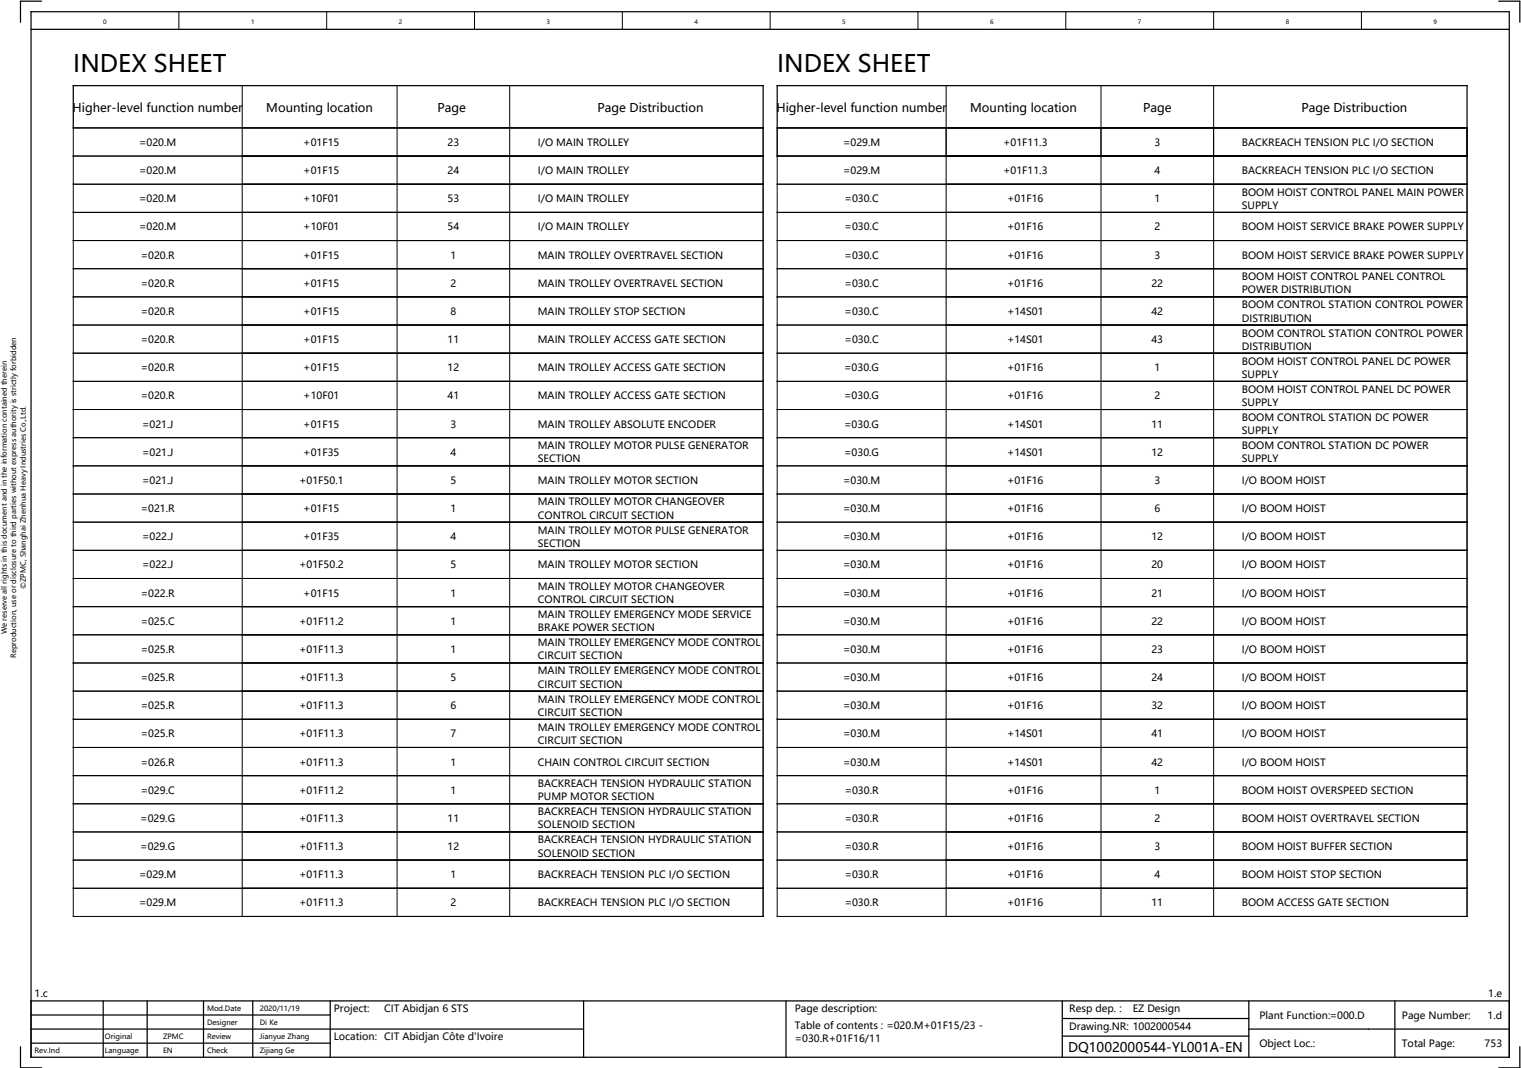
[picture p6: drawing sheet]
<svg xmlns="http://www.w3.org/2000/svg" width="432mm" height="303mm" viewBox="0 0 432 303" stroke-linecap="round" stroke-linejoin="round" font-family="sans-serif">
<defs><g id="words">
<g font-size="6.8">
<text x="20.8" y="20.3">INDEX SHEET</text>
<text x="220.8" y="20.3">INDEX SHEET</text>
</g>
<text font-size="3.8" x="303.5" y="298.8">DQ1002000544-YL001A-EN</text>
<g font-size="3.4">
<text x="20.6" y="31.7">Higher-level function number</text>
<text x="75.7" y="31.7">Mounting location</text>
<text x="124.3" y="31.7">Page</text>
<text x="169.8" y="31.7">Page Distribuction</text>
<text x="220.6" y="31.7">Higher-level function number</text>
<text x="275.7" y="31.7">Mounting location</text>
<text x="324.8" y="31.7">Page</text>
<text x="369.8" y="31.7">Page Distribuction</text>
</g>
<g font-size="2.8">
<text x="39.5" y="41.5">=020.M</text>
<text x="86.2" y="41.5">+01F15</text>
<text x="127.2" y="41.5">23</text>
<text x="152.8" y="41.5">I/O MAIN TROLLEY</text>
<text x="239.5" y="41.5">=029.M</text>
<text x="285" y="41.5">+01F11.3</text>
<text x="328" y="41.5">3</text>
<text x="352.8" y="41.5">BACKREACH TENSION PLC I/O SECTION</text>
<text x="39.5" y="49.5">=020.M</text>
<text x="86.2" y="49.5">+01F15</text>
<text x="127.2" y="49.5">24</text>
<text x="152.8" y="49.5">I/O MAIN TROLLEY</text>
<text x="239.5" y="49.5">=029.M</text>
<text x="285" y="49.5">+01F11.3</text>
<text x="328" y="49.5">4</text>
<text x="352.8" y="49.5">BACKREACH TENSION PLC I/O SECTION</text>
<text x="39.5" y="57.5">=020.M</text>
<text x="86.2" y="57.5">+10F01</text>
<text x="127.2" y="57.5">53</text>
<text x="152.8" y="57.5">I/O MAIN TROLLEY</text>
<text x="240" y="57.5">=030.C</text>
<text x="286.2" y="57.5">+01F16</text>
<text x="328" y="57.5">1</text>
<text x="352.8" y="55.6">BOOM HOIST CONTROL PANEL MAIN POWER</text>
<text x="352.8" y="59.3">SUPPLY</text>
<text x="39.5" y="65.5">=020.M</text>
<text x="86.2" y="65.5">+10F01</text>
<text x="127.2" y="65.5">54</text>
<text x="152.8" y="65.5">I/O MAIN TROLLEY</text>
<text x="240" y="65.5">=030.C</text>
<text x="286.2" y="65.5">+01F16</text>
<text x="328" y="65.5">2</text>
<text x="352.8" y="65.5">BOOM HOIST SERVICE BRAKE POWER SUPPLY</text>
<text x="40" y="73.5">=020.R</text>
<text x="86.2" y="73.5">+01F15</text>
<text x="128" y="73.5">1</text>
<text x="152.8" y="73.5">MAIN TROLLEY OVERTRAVEL SECTION</text>
<text x="240" y="73.5">=030.C</text>
<text x="286.2" y="73.5">+01F16</text>
<text x="328" y="73.5">3</text>
<text x="352.8" y="73.5">BOOM HOIST SERVICE BRAKE POWER SUPPLY</text>
<text x="40" y="81.5">=020.R</text>
<text x="86.2" y="81.5">+01F15</text>
<text x="128" y="81.5">2</text>
<text x="152.8" y="81.5">MAIN TROLLEY OVERTRAVEL SECTION</text>
<text x="240" y="81.5">=030.C</text>
<text x="286.2" y="81.5">+01F16</text>
<text x="327.2" y="81.5">22</text>
<text x="352.8" y="79.6">BOOM HOIST CONTROL PANEL CONTROL</text>
<text x="352.8" y="83.3">POWER DISTRIBUTION</text>
<text x="40" y="89.5">=020.R</text>
<text x="86.2" y="89.5">+01F15</text>
<text x="128" y="89.5">8</text>
<text x="152.8" y="89.5">MAIN TROLLEY STOP SECTION</text>
<text x="240" y="89.5">=030.C</text>
<text x="286.1" y="89.5">+14S01</text>
<text x="327.2" y="89.5">42</text>
<text x="352.8" y="87.6">BOOM CONTROL STATION CONTROL POWER</text>
<text x="352.8" y="91.3">DISTRIBUTION</text>
<text x="352.8" y="95.6">BOOM CONTROL STATION CONTROL POWER</text>
<text x="40" y="97.5">=020.R</text>
<text x="86.2" y="97.5">+01F15</text>
<text x="127.2" y="97.5">11</text>
<text x="152.8" y="97.5">MAIN TROLLEY ACCESS GATE SECTION</text>
<text x="240" y="97.5">=030.C</text>
<text x="286.1" y="97.5">+14S01</text>
<text x="327.2" y="97.5">43</text>
<text x="352.8" y="99.3">DISTRIBUTION</text>
<text x="40" y="105.5">=020.R</text>
<text x="86.2" y="105.5">+01F15</text>
<text x="127.2" y="105.5">12</text>
<text x="152.8" y="105.5">MAIN TROLLEY ACCESS GATE SECTION</text>
<text x="239.9" y="105.5">=030.G</text>
<text x="286.2" y="105.5">+01F16</text>
<text x="328" y="105.5">1</text>
<text x="352.8" y="103.6">BOOM HOIST CONTROL PANEL DC POWER</text>
<text x="352.8" y="107.3">SUPPLY</text>
<text x="40" y="113.5">=020.R</text>
<text x="86.2" y="113.5">+10F01</text>
<text x="127.2" y="113.5">41</text>
<text x="152.8" y="113.5">MAIN TROLLEY ACCESS GATE SECTION</text>
<text x="239.9" y="113.5">=030.G</text>
<text x="286.2" y="113.5">+01F16</text>
<text x="328" y="113.5">2</text>
<text x="352.8" y="111.6">BOOM HOIST CONTROL PANEL DC POWER</text>
<text x="352.8" y="115.3">SUPPLY</text>
<text x="352.8" y="119.6">BOOM CONTROL STATION DC POWER</text>
<text x="40.4" y="121.5">=021.J</text>
<text x="86.2" y="121.5">+01F15</text>
<text x="128" y="121.5">3</text>
<text x="152.8" y="121.5">MAIN TROLLEY ABSOLUTE ENCODER</text>
<text x="239.9" y="121.5">=030.G</text>
<text x="286.1" y="121.5">+14S01</text>
<text x="327.2" y="121.5">11</text>
<text x="352.8" y="123.3">SUPPLY</text>
<text x="40.4" y="129.5">=021.J</text>
<text x="86.2" y="129.5">+01F35</text>
<text x="128" y="129.5">4</text>
<text x="152.8" y="127.6">MAIN TROLLEY MOTOR PULSE GENERATOR</text>
<text x="152.8" y="131.3">SECTION</text>
<text x="239.9" y="129.5">=030.G</text>
<text x="286.1" y="129.5">+14S01</text>
<text x="327.2" y="129.5">12</text>
<text x="352.8" y="127.6">BOOM CONTROL STATION DC POWER</text>
<text x="352.8" y="131.3">SUPPLY</text>
<text x="40.4" y="137.5">=021.J</text>
<text x="85" y="137.5">+01F50.1</text>
<text x="128" y="137.5">5</text>
<text x="152.8" y="137.5">MAIN TROLLEY MOTOR SECTION</text>
<text x="239.5" y="137.5">=030.M</text>
<text x="286.2" y="137.5">+01F16</text>
<text x="328" y="137.5">3</text>
<text x="352.8" y="137.5">I/O BOOM HOIST</text>
<text x="152.8" y="143.6">MAIN TROLLEY MOTOR CHANGEOVER</text>
<text x="40" y="145.5">=021.R</text>
<text x="86.2" y="145.5">+01F15</text>
<text x="128" y="145.5">1</text>
<text x="152.8" y="147.3">CONTROL CIRCUIT SECTION</text>
<text x="239.5" y="145.5">=030.M</text>
<text x="286.2" y="145.5">+01F16</text>
<text x="328" y="145.5">6</text>
<text x="352.8" y="145.5">I/O BOOM HOIST</text>
<text x="40.4" y="153.5">=022.J</text>
<text x="86.2" y="153.5">+01F35</text>
<text x="128" y="153.5">4</text>
<text x="152.8" y="151.6">MAIN TROLLEY MOTOR PULSE GENERATOR</text>
<text x="152.8" y="155.3">SECTION</text>
<text x="239.5" y="153.5">=030.M</text>
<text x="286.2" y="153.5">+01F16</text>
<text x="327.2" y="153.5">12</text>
<text x="352.8" y="153.5">I/O BOOM HOIST</text>
<text x="40.4" y="161.5">=022.J</text>
<text x="85" y="161.5">+01F50.2</text>
<text x="128" y="161.5">5</text>
<text x="152.8" y="161.5">MAIN TROLLEY MOTOR SECTION</text>
<text x="239.5" y="161.5">=030.M</text>
<text x="286.2" y="161.5">+01F16</text>
<text x="327.2" y="161.5">20</text>
<text x="352.8" y="161.5">I/O BOOM HOIST</text>
<text x="152.8" y="167.6">MAIN TROLLEY MOTOR CHANGEOVER</text>
<text x="40" y="169.5">=022.R</text>
<text x="86.2" y="169.5">+01F15</text>
<text x="128" y="169.5">1</text>
<text x="152.8" y="171.3">CONTROL CIRCUIT SECTION</text>
<text x="239.5" y="169.5">=030.M</text>
<text x="286.2" y="169.5">+01F16</text>
<text x="327.2" y="169.5">21</text>
<text x="352.8" y="169.5">I/O BOOM HOIST</text>
<text x="40" y="177.5">=025.C</text>
<text x="85" y="177.5">+01F11.2</text>
<text x="128" y="177.5">1</text>
<text x="152.8" y="175.6">MAIN TROLLEY EMERGENCY MODE SERVICE</text>
<text x="152.8" y="179.3">BRAKE POWER SECTION</text>
<text x="239.5" y="177.5">=030.M</text>
<text x="286.2" y="177.5">+01F16</text>
<text x="327.2" y="177.5">22</text>
<text x="352.8" y="177.5">I/O BOOM HOIST</text>
<text x="40" y="185.5">=025.R</text>
<text x="85" y="185.5">+01F11.3</text>
<text x="128" y="185.5">1</text>
<text x="152.8" y="183.6">MAIN TROLLEY EMERGENCY MODE CONTROL</text>
<text x="239.5" y="185.5">=030.M</text>
<text x="286.2" y="185.5">+01F16</text>
<text x="327.2" y="185.5">23</text>
<text x="352.8" y="185.5">I/O BOOM HOIST</text>
<text x="152.8" y="187.3">CIRCUIT SECTION</text>
<text x="152.8" y="191.6">MAIN TROLLEY EMERGENCY MODE CONTROL</text>
<text x="40" y="193.5">=025.R</text>
<text x="85" y="193.5">+01F11.3</text>
<text x="128" y="193.5">5</text>
<text x="152.8" y="195.3">CIRCUIT SECTION</text>
<text x="239.5" y="193.5">=030.M</text>
<text x="286.2" y="193.5">+01F16</text>
<text x="327.2" y="193.5">24</text>
<text x="352.8" y="193.5">I/O BOOM HOIST</text>
<text x="40" y="201.5">=025.R</text>
<text x="85" y="201.5">+01F11.3</text>
<text x="128" y="201.5">6</text>
<text x="152.8" y="199.6">MAIN TROLLEY EMERGENCY MODE CONTROL</text>
<text x="152.8" y="203.3">CIRCUIT SECTION</text>
<text x="239.5" y="201.5">=030.M</text>
<text x="286.2" y="201.5">+01F16</text>
<text x="327.2" y="201.5">32</text>
<text x="352.8" y="201.5">I/O BOOM HOIST</text>
<text x="40" y="209.5">=025.R</text>
<text x="85" y="209.5">+01F11.3</text>
<text x="128" y="209.5">7</text>
<text x="152.8" y="207.6">MAIN TROLLEY EMERGENCY MODE CONTROL</text>
<text x="239.5" y="209.5">=030.M</text>
<text x="286.1" y="209.5">+14S01</text>
<text x="327.2" y="209.5">41</text>
<text x="352.8" y="209.5">I/O BOOM HOIST</text>
<text x="152.8" y="211.3">CIRCUIT SECTION</text>
<text x="40" y="217.5">=026.R</text>
<text x="85" y="217.5">+01F11.3</text>
<text x="128" y="217.5">1</text>
<text x="152.8" y="217.5">CHAIN CONTROL CIRCUIT SECTION</text>
<text x="239.5" y="217.5">=030.M</text>
<text x="286.1" y="217.5">+14S01</text>
<text x="327.2" y="217.5">42</text>
<text x="352.8" y="217.5">I/O BOOM HOIST</text>
<text x="40" y="225.5">=029.C</text>
<text x="85" y="225.5">+01F11.2</text>
<text x="128" y="225.5">1</text>
<text x="152.8" y="223.6">BACKREACH TENSION HYDRAULIC STATION</text>
<text x="152.8" y="227.3">PUMP MOTOR SECTION</text>
<text x="240" y="225.5">=030.R</text>
<text x="286.2" y="225.5">+01F16</text>
<text x="328" y="225.5">1</text>
<text x="352.8" y="225.5">BOOM HOIST OVERSPEED SECTION</text>
<text x="39.9" y="233.5">=029.G</text>
<text x="85" y="233.5">+01F11.3</text>
<text x="127.2" y="233.5">11</text>
<text x="152.8" y="231.6">BACKREACH TENSION HYDRAULIC STATION</text>
<text x="240" y="233.5">=030.R</text>
<text x="286.2" y="233.5">+01F16</text>
<text x="328" y="233.5">2</text>
<text x="352.8" y="233.5">BOOM HOIST OVERTRAVEL SECTION</text>
<text x="152.8" y="235.3">SOLENOID SECTION</text>
<text x="152.8" y="239.6">BACKREACH TENSION HYDRAULIC STATION</text>
<text x="39.9" y="241.5">=029.G</text>
<text x="85" y="241.5">+01F11.3</text>
<text x="127.2" y="241.5">12</text>
<text x="152.8" y="243.3">SOLENOID SECTION</text>
<text x="240" y="241.5">=030.R</text>
<text x="286.2" y="241.5">+01F16</text>
<text x="328" y="241.5">3</text>
<text x="352.8" y="241.5">BOOM HOIST BUFFER SECTION</text>
<text x="39.5" y="249.5">=029.M</text>
<text x="85" y="249.5">+01F11.3</text>
<text x="128" y="249.5">1</text>
<text x="152.8" y="249.5">BACKREACH TENSION PLC I/O SECTION</text>
<text x="240" y="249.5">=030.R</text>
<text x="286.2" y="249.5">+01F16</text>
<text x="328" y="249.5">4</text>
<text x="352.8" y="249.5">BOOM HOIST STOP SECTION</text>
<text x="39.5" y="257.5">=029.M</text>
<text x="85" y="257.5">+01F11.3</text>
<text x="128" y="257.5">2</text>
<text x="152.8" y="257.5">BACKREACH TENSION PLC I/O SECTION</text>
<text x="240" y="257.5">=030.R</text>
<text x="286.2" y="257.5">+01F16</text>
<text x="327.2" y="257.5">11</text>
<text x="352.8" y="257.5">BOOM ACCESS GATE SECTION</text>
<text x="9.8" y="283.3">1.c</text>
<text x="94.8" y="287.5">Project:</text>
<text x="109.2" y="287.3">CIT Abidjan 6 STS</text>
<text x="225.8" y="287.5">Page description:</text>
<text x="303.8" y="287.5">Resp dep. :</text>
<text x="321.8" y="287.5">EZ Design</text>
<text x="422.9" y="283.3">1.e</text>
<text x="225.8" y="292.3">Table of contents : =020.M+01F15/23 -</text>
<text x="303.8" y="292.5">Drawing.NR: 1002000544</text>
<text x="357.8" y="289.5">Plant Function:=000.D</text>
<text x="398.3" y="289.5">Page Number:</text>
<text x="422.6" y="289.5">1.d</text>
<text x="94.8" y="295.5">Location:</text>
<text x="109.2" y="295.3">CIT Abidjan Côte d'Ivoire</text>
<text x="225.8" y="296.1">=030.R+01F16/11</text>
<text x="357.8" y="297.5">Object Loc.:</text>
<text x="398.3" y="297.5">Total Page:</text>
<text x="421.8" y="297.5">753</text>
</g>
<g font-size="2">
<text x="7.3" y="167.3" transform="rotate(-90 7.3 167.3)">©ZPMC, Shanghai Zhenhua Heavy Industries Co.,Ltd.</text>
<text x="1.9" y="180.1" transform="rotate(-90 1.9 180.1)">We reserve all rights in this document and in the information contained therein</text>
<text x="4.6" y="186.9" transform="rotate(-90 4.6 186.9)">Reproduction, use or disclosure to third parties without express authority is strictly forbidden</text>
<text x="58.8" y="287.1">Mod.Date</text>
<text x="73.8" y="287.1">2020/11/19</text>
<text x="58.8" y="291.1">Designer</text>
<text x="73.8" y="291.1">Di Ke</text>
<text x="9.8" y="299.1">Rev.Ind</text>
<text x="29.8" y="299.1">Language</text>
<text x="29.8" y="295.1">Original</text>
<text x="46.3" y="299.1">EN</text>
<text x="46.3" y="295.1">ZPMC</text>
<text x="58.8" y="299.1">Check</text>
<text x="58.8" y="295.1">Review</text>
<text x="73.8" y="295.1">Jianyue Zhang</text>
<text x="73.8" y="299.1">Zijiang Ge</text>
</g>
<g font-size="1.7">
<text x="29.3" y="6.9">0</text>
<text x="71.3" y="6.9">1</text>
<text x="113.3" y="6.9">2</text>
<text x="155.3" y="6.9">3</text>
<text x="197.3" y="6.9">4</text>
<text x="239.3" y="6.9">5</text>
<text x="281.3" y="6.9">6</text>
<text x="323.3" y="6.9">7</text>
<text x="365.3" y="6.9">8</text>
<text x="407.3" y="6.9">9</text>
</g>
</g></defs>
<g fill="none" stroke="#000" stroke-width=".28">
<path d="M50.8 3.3v5M92.8 3.3v5M134.8 3.3v5M176.8 3.3v5M218.8 3.3v5M260.8 3.3v5M302.8 3.3v5M344.8 3.3v5M386.8 3.3v5M20.8 36.3h196v224h-196zM68.8 24.3v236M112.8 24.3v12"/>
<path d="M112.8 36.5v7.7M144.8 24.3v12M144.8 36.5v7.7M220.8 36.3h196v224h-196zM268.8 24.3v236M312.8 24.3v12M312.8 36.5v7.7M344.8 24.3v12M344.8 36.5v7.7M20.8 44.3h196M20.8 52.3h196M112.8 44.5v7.7"/>
<path d="M112.8 52.5v7.7M144.8 44.5v7.7M144.8 52.5v7.7M220.8 44.3h196M220.8 52.3h196M312.8 44.5v7.7M312.8 52.5v7.7M344.8 44.5v7.7M344.8 52.5v7.7M20.8 60.3h196M20.8 68.3h196M20.8 76.3h196"/>
<path d="M112.8 60.5v7.7M112.8 68.5v7.7M112.8 76.5v7.7M144.8 60.5v7.7M144.8 68.5v7.7M144.8 76.5v7.7M220.8 60.3h196M220.8 68.3h196M220.8 76.3h196M312.8 60.5v7.7M312.8 68.5v7.7M312.8 76.5v7.7"/>
<path d="M344.8 60.5v7.7M344.8 68.5v7.7M344.8 76.5v7.7M20.8 84.3h196M20.8 92.3h196M112.8 84.5v7.7M112.8 92.5v7.7M144.8 84.5v7.7M144.8 92.5v7.7M220.8 84.3h196M220.8 92.3h196M312.8 84.5v7.7"/>
<path d="M312.8 92.5v7.7M344.8 84.5v7.7M344.8 92.5v7.7M20.8 100.3h196M20.8 108.3h196M20.8 116.3h196M112.8 100.5v7.7M112.8 108.5v7.7M112.8 116.5v7.7M144.8 100.5v7.7M144.8 108.5v7.7M144.8 116.5v7.7"/>
<path d="M220.8 100.3h196M220.8 108.3h196M220.8 116.3h196M312.8 100.5v7.7M312.8 108.5v7.7M312.8 116.5v7.7M344.8 100.5v7.7M344.8 108.5v7.7M344.8 116.5v7.7M20.8 124.3h196M20.8 132.3h196M112.8 124.5v7.7"/>
<path d="M112.8 132.5v7.7M144.8 124.5v7.7M144.8 132.5v7.7M220.8 124.3h196M220.8 132.3h196M312.8 124.5v7.7M312.8 132.5v7.7M344.8 124.5v7.7M344.8 132.5v7.7M20.8 140.3h196M20.8 148.3h196M20.8 156.3h196"/>
<path d="M112.8 140.5v7.7M112.8 148.5v7.7M112.8 156.5v7.7M144.8 140.5v7.7M144.8 148.5v7.7M144.8 156.5v7.7M220.8 140.3h196M220.8 148.3h196M220.8 156.3h196M312.8 140.5v7.7M312.8 148.5v7.7M312.8 156.5v7.7"/>
<path d="M344.8 140.5v7.7M344.8 148.5v7.7M344.8 156.5v7.7M20.8 164.3h196M20.8 172.3h196M112.8 164.5v7.7M112.8 172.5v7.7M144.8 164.5v7.7M144.8 172.5v7.7M220.8 164.3h196M220.8 172.3h196M312.8 164.5v7.7"/>
<path d="M312.8 172.5v7.7M344.8 164.5v7.7M344.8 172.5v7.7M20.8 180.3h196M20.8 188.3h196M20.8 196.3h196M112.8 180.5v7.7M112.8 188.5v7.7M112.8 196.5v7.7M144.8 180.5v7.7M144.8 188.5v7.7M144.8 196.5v7.7"/>
<path d="M220.8 180.3h196M220.8 188.3h196M220.8 196.3h196M312.8 180.5v7.7M312.8 188.5v7.7M312.8 196.5v7.7M344.8 180.5v7.7M344.8 188.5v7.7M344.8 196.5v7.7M20.8 204.3h196M20.8 212.3h196M112.8 204.5v7.7"/>
<path d="M112.8 212.5v7.7M144.8 204.5v7.7M144.8 212.5v7.7M220.8 204.3h196M220.8 212.3h196M312.8 204.5v7.7M312.8 212.5v7.7M344.8 204.5v7.7M344.8 212.5v7.7M20.8 220.3h196M20.8 228.3h196M20.8 236.3h196"/>
<path d="M112.8 220.5v7.7M112.8 228.5v7.7M112.8 236.5v7.7M144.8 220.5v7.7M144.8 228.5v7.7M144.8 236.5v7.7M220.8 220.3h196M220.8 228.3h196M220.8 236.3h196M312.8 220.5v7.7M312.8 228.5v7.7M312.8 236.5v7.7"/>
<path d="M344.8 220.5v7.7M344.8 228.5v7.7M344.8 236.5v7.7M20.8 244.3h196M20.8 252.3h196M112.8 244.5v7.7M112.8 252.5v7.7M144.8 244.5v7.7M144.8 252.5v7.7M220.8 244.3h196M220.8 252.3h196M312.8 244.5v7.7"/>
<path d="M312.8 252.5v7.7M344.8 244.5v7.7M344.8 252.5v7.7"/>
</g>
<g fill="none" stroke="#000" stroke-width=".35">
<path d="M8.8 3.3h420v297h-420zM8.8 8.3h420M11.8 .3h-6v6M425.8 .3h6v6M20.8 24.3h196v12h-196zM220.8 24.3h196v12h-196zM5.8 297.3v6h6M8.8 284.3h420M8.8 292.3h157M8.8 296.3h85M8.8 288.3h85M29.3 284.3v16"/>
<path d="M41.8 284.3v16M57.8 284.3v16M71.8 284.3v16M93.8 284.3v16M165.8 284.3v16M223.3 284.3v16M301.8 284.3v16M301.8 289.3h53M301.8 294.3h53M354.8 292.3h74M354.8 284.3v16M396.3 284.3v16"/>
<path d="M431.8 297.3v6h-6"/>
</g>
<use href="#words"/>
</svg>
